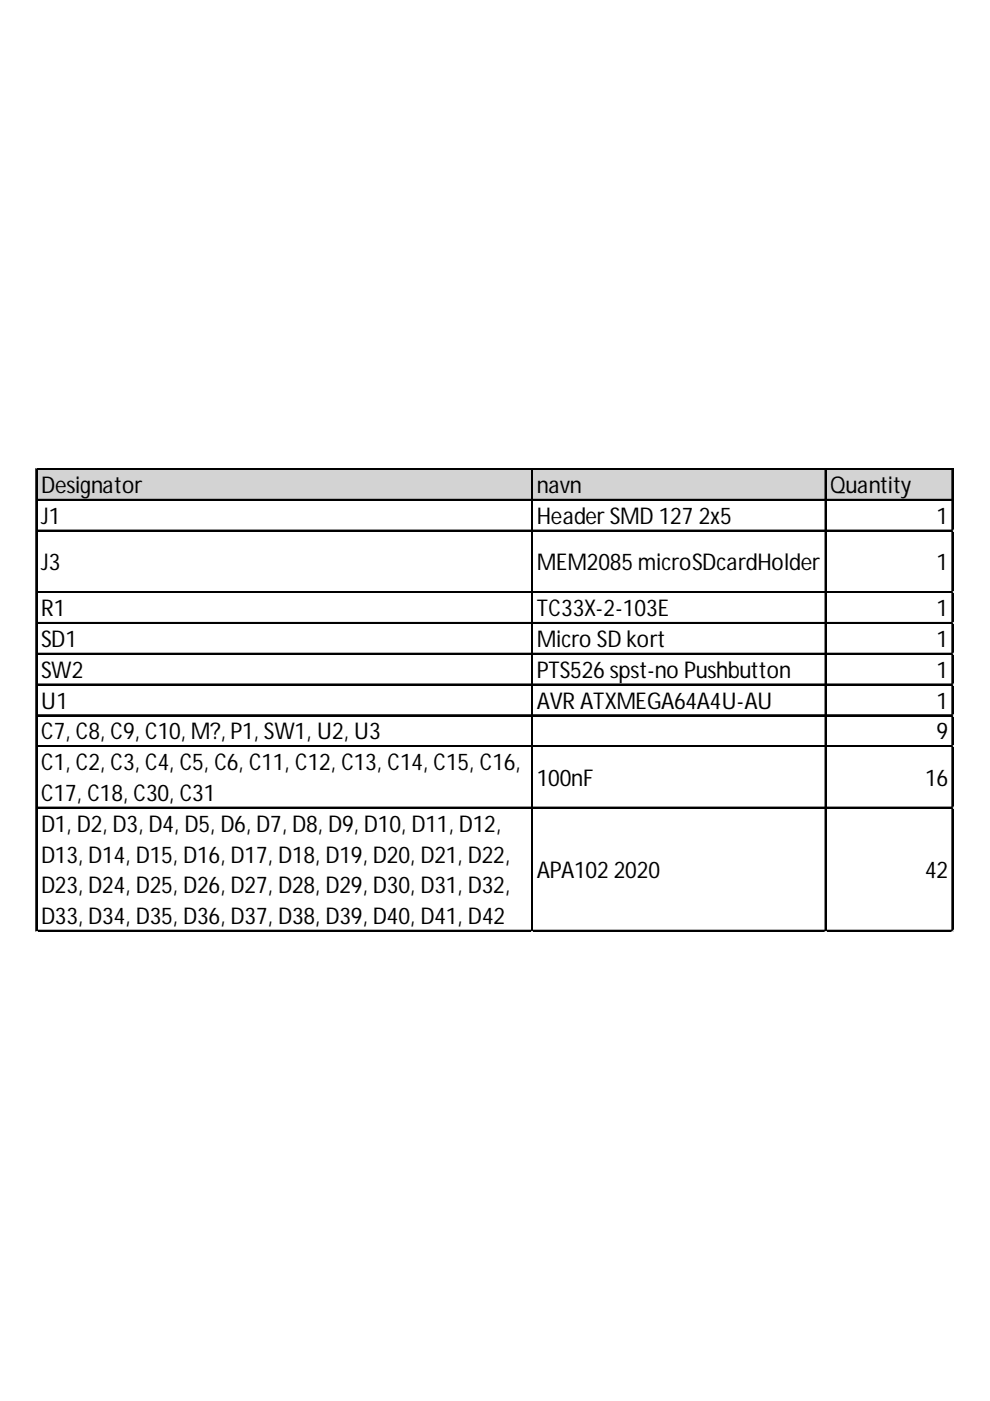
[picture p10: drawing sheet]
<svg xmlns="http://www.w3.org/2000/svg" width="210mm" height="297mm" viewBox="0 0 210 297" stroke-linecap="round" stroke-linejoin="round" font-family="sans-serif">
<defs><g id="words">
<g font-size="4.9">
<text x="8.7" y="104.6">Designator</text>
<text x="113.8" y="104.6">navn</text>
<text x="176" y="104.6">Quantity</text>
<text x="8.7" y="111.1">J1</text>
<text x="113.8" y="111.1">Header SMD 127 2x5</text>
<text x="198.6" y="111.1">1</text>
<text x="8.7" y="120.9">J3</text>
<text x="113.8" y="120.9">MEM2085 microSDcardHolder</text>
<text x="198.6" y="120.9">1</text>
<text x="8.7" y="130.7">R1</text>
<text x="113.8" y="130.7">TC33X-2-103E</text>
<text x="198.6" y="130.7">1</text>
<text x="8.7" y="137.2">SD1</text>
<text x="113.8" y="137.2">Micro SD kort</text>
<text x="198.6" y="137.2">1</text>
<text x="8.7" y="143.7">SW2</text>
<text x="113.8" y="143.7">PTS526 spst-no Pushbutton</text>
<text x="198.6" y="143.7">1</text>
<text x="8.7" y="150.2">U1</text>
<text x="113.8" y="150.2">AVR ATXMEGA64A4U-AU</text>
<text x="198.6" y="150.2">1</text>
<text x="8.7" y="156.8">C7, C8, C9, C10, M?, P1, SW1, U2, U3</text>
<text x="198.6" y="156.8">9</text>
<text x="8.7" y="163.3">C1, C2, C3, C4, C5, C6, C11, C12, C13, C14, C15, C16,</text>
<text x="113.8" y="166.6">100nF</text>
<text x="196.1" y="166.6">16</text>
<text x="8.7" y="169.8">C17, C18, C30, C31</text>
<text x="8.7" y="176.4">D1, D2, D3, D4, D5, D6, D7, D8, D9, D10, D11, D12,</text>
<text x="8.7" y="182.9">D13, D14, D15, D16, D17, D18, D19, D20, D21, D22,</text>
<text x="8.7" y="189.4">D23, D24, D25, D26, D27, D28, D29, D30, D31, D32,</text>
<text x="113.8" y="186.1">APA102 2020</text>
<text x="196.1" y="186.1">42</text>
<text x="8.7" y="195.9">D33, D34, D35, D36, D37, D38, D39, D40, D41, D42</text>
</g>
</g></defs>
<path d="M7.8 99.6h194.4v6.6h-194.4z" fill="#d3d3d3"/>
<g fill="none" stroke="#000" stroke-width=".27">
<path d="M7.6 99.4v98.1M7.7 99.4v98.1M7.9 99.4h194.2M7.9 99.5h194.2M112.7 99.6v97.9M112.9 99.6v97.9M174.9 99.6v97.9M175.1 99.6v97.9M201.8 99.6v97.9M202 99.6v97.9M7.9 105.9h194.2M7.9 106h194.2"/>
<path d="M7.9 112.4h194.2M7.9 112.6h194.2M7.9 125.5h194.2M7.9 125.6h194.2M7.9 132h194.2M7.9 132.1h194.2M7.9 138.5h194.2M7.9 138.7h194.2M7.9 145h194.2M7.9 145.2h194.2M7.9 151.6h194.2M7.9 151.7h194.2"/>
<path d="M7.9 158.1h194.2M7.9 158.2h194.2M7.9 171.1h194.2M7.9 171.3h194.2M7.9 197.3h194.2M7.9 197.4h194.2"/>
</g>
<path d="M7.6 197.5v.1" fill="none" stroke="#d4d4d4" stroke-width=".27"/>
<path d="M7.6 197.5l.3 .1z" fill="#d4d4d4"/>
<path d="M112.7 197.5v.1" fill="none" stroke="#d4d4d4" stroke-width=".27"/>
<path d="M112.7 197.5l.3 .1z" fill="#d4d4d4"/>
<path d="M174.9 197.5v.1" fill="none" stroke="#d4d4d4" stroke-width=".27"/>
<path d="M174.9 197.5l.3 .1z" fill="#d4d4d4"/>
<path d="M201.8 197.5v.1" fill="none" stroke="#d4d4d4" stroke-width=".27"/>
<path d="M201.8 197.5l.3 .1z" fill="#d4d4d4"/>
<path d="M202.1 112.4h.1" fill="none" stroke="#d4d4d4" stroke-width=".27"/>
<path d="M202.1 112.4l.1 .3z" fill="#d4d4d4"/>
<path d="M202.1 125.5h.1" fill="none" stroke="#d4d4d4" stroke-width=".27"/>
<path d="M202.1 125.5l.1 .2z" fill="#d4d4d4"/>
<path d="M202.1 132h.1" fill="none" stroke="#d4d4d4" stroke-width=".27"/>
<path d="M202.1 132l.1 .3z" fill="#d4d4d4"/>
<path d="M202.1 138.5h.1" fill="none" stroke="#d4d4d4" stroke-width=".27"/>
<path d="M202.1 138.5l.1 .3z" fill="#d4d4d4"/>
<path d="M202.1 145h.1" fill="none" stroke="#d4d4d4" stroke-width=".27"/>
<path d="M202.1 145l.1 .3z" fill="#d4d4d4"/>
<path d="M202.1 151.6h.1" fill="none" stroke="#d4d4d4" stroke-width=".27"/>
<path d="M202.1 151.6l.1 .2z" fill="#d4d4d4"/>
<path d="M202.1 158.1h.1" fill="none" stroke="#d4d4d4" stroke-width=".27"/>
<path d="M202.1 158.1l.1 .3z" fill="#d4d4d4"/>
<path d="M202.1 171.1h.1" fill="none" stroke="#d4d4d4" stroke-width=".27"/>
<path d="M202.1 171.1l.1 .3z" fill="#d4d4d4"/>
<path d="M202.1 197.3h.1" fill="none" stroke="#d4d4d4" stroke-width=".27"/>
<path d="M202.1 197.3l.1 .2z" fill="#d4d4d4"/>
<use href="#words"/>
</svg>
